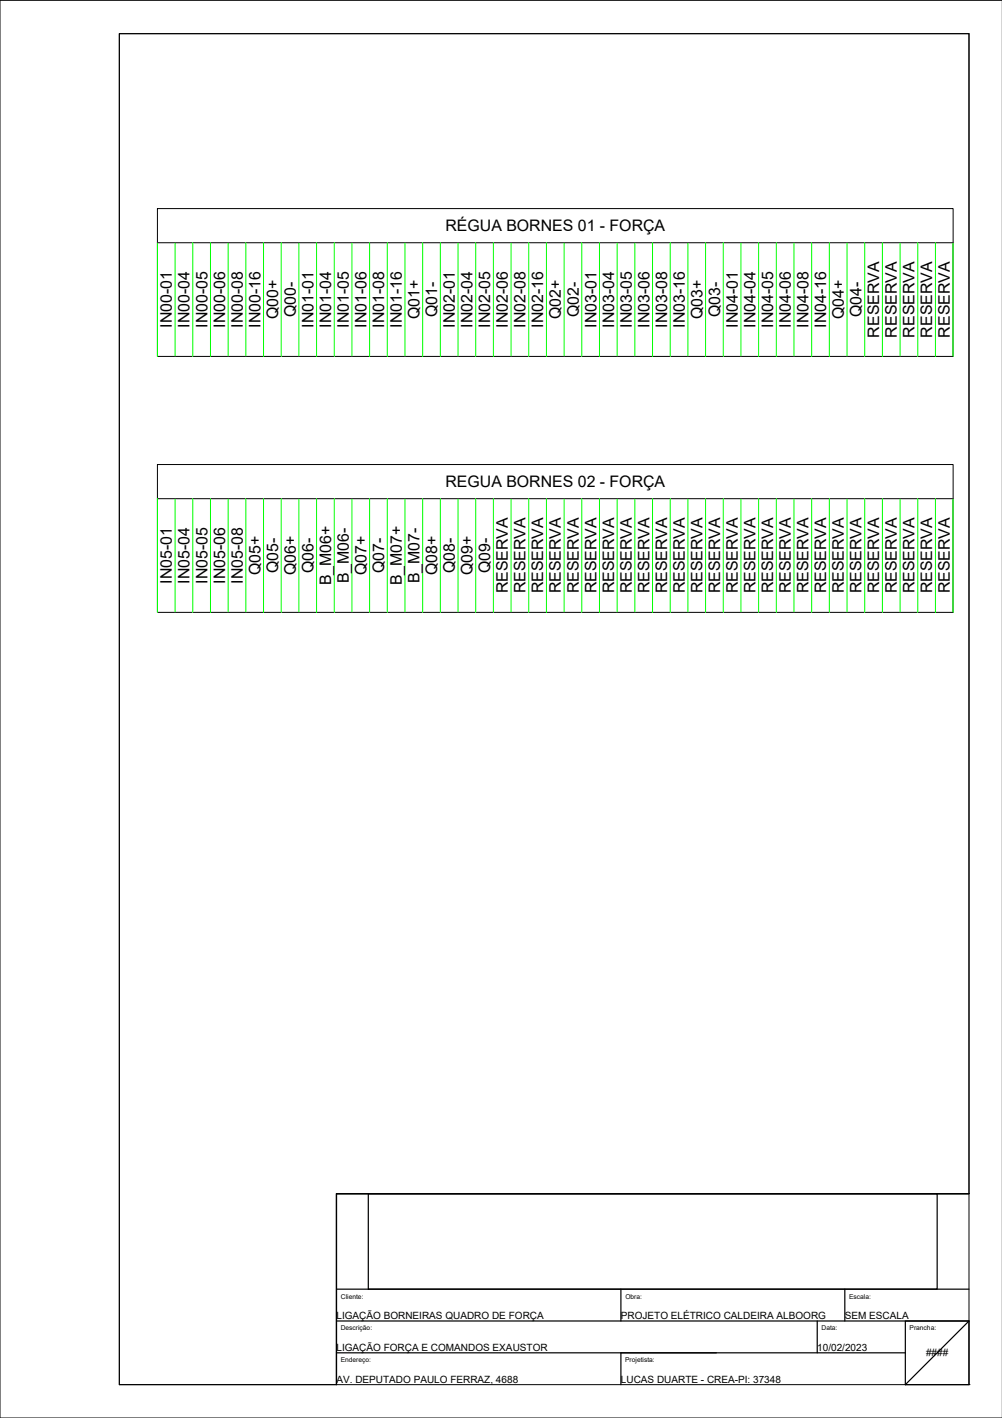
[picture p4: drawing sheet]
<svg xmlns="http://www.w3.org/2000/svg" width="210mm" height="297mm" viewBox="0 0 210 297" stroke-linecap="round" stroke-linejoin="round" font-family="sans-serif">
<defs><g id="words">
<g font-size="3.3">
<text x="93.3" y="48.5">RÉGUA BORNES 01 - FORÇA</text>
<text x="36" y="68.7" transform="rotate(-90 36 68.7)">IN00-01</text>
<text x="39.7" y="68.7" transform="rotate(-90 39.7 68.7)">IN00-04</text>
<text x="43.4" y="68.7" transform="rotate(-90 43.4 68.7)">IN00-05</text>
<text x="47.1" y="68.7" transform="rotate(-90 47.1 68.7)">IN00-06</text>
<text x="50.8" y="68.7" transform="rotate(-90 50.8 68.7)">IN00-08</text>
<text x="54.5" y="68.7" transform="rotate(-90 54.5 68.7)">IN00-16</text>
<text x="58.3" y="66.9" transform="rotate(-90 58.3 66.9)">Q00+</text>
<text x="62" y="66.4" transform="rotate(-90 62 66.4)">Q00-</text>
<text x="65.7" y="68.7" transform="rotate(-90 65.7 68.7)">IN01-01</text>
<text x="69.4" y="68.7" transform="rotate(-90 69.4 68.7)">IN01-04</text>
<text x="73.1" y="68.7" transform="rotate(-90 73.1 68.7)">IN01-05</text>
<text x="76.8" y="68.7" transform="rotate(-90 76.8 68.7)">IN01-06</text>
<text x="80.5" y="68.7" transform="rotate(-90 80.5 68.7)">IN01-08</text>
<text x="84.2" y="68.7" transform="rotate(-90 84.2 68.7)">IN01-16</text>
<text x="87.9" y="66.9" transform="rotate(-90 87.9 66.9)">Q01+</text>
<text x="91.6" y="66.4" transform="rotate(-90 91.6 66.4)">Q01-</text>
<text x="95.3" y="68.7" transform="rotate(-90 95.3 68.7)">IN02-01</text>
<text x="99" y="68.7" transform="rotate(-90 99 68.7)">IN02-04</text>
<text x="102.7" y="68.7" transform="rotate(-90 102.7 68.7)">IN02-05</text>
<text x="106.4" y="68.7" transform="rotate(-90 106.4 68.7)">IN02-06</text>
<text x="110.1" y="68.7" transform="rotate(-90 110.1 68.7)">IN02-08</text>
<text x="113.8" y="68.7" transform="rotate(-90 113.8 68.7)">IN02-16</text>
<text x="117.5" y="66.9" transform="rotate(-90 117.5 66.9)">Q02+</text>
<text x="121.2" y="66.4" transform="rotate(-90 121.2 66.4)">Q02-</text>
<text x="124.9" y="68.7" transform="rotate(-90 124.9 68.7)">IN03-01</text>
<text x="128.6" y="68.7" transform="rotate(-90 128.6 68.7)">IN03-04</text>
<text x="132.3" y="68.7" transform="rotate(-90 132.3 68.7)">IN03-05</text>
<text x="136" y="68.7" transform="rotate(-90 136 68.7)">IN03-06</text>
<text x="139.7" y="68.7" transform="rotate(-90 139.7 68.7)">IN03-08</text>
<text x="143.4" y="68.7" transform="rotate(-90 143.4 68.7)">IN03-16</text>
<text x="147.2" y="66.9" transform="rotate(-90 147.2 66.9)">Q03+</text>
<text x="150.9" y="66.4" transform="rotate(-90 150.9 66.4)">Q03-</text>
<text x="154.6" y="68.7" transform="rotate(-90 154.6 68.7)">IN04-01</text>
<text x="158.3" y="68.7" transform="rotate(-90 158.3 68.7)">IN04-04</text>
<text x="162" y="68.7" transform="rotate(-90 162 68.7)">IN04-05</text>
<text x="165.7" y="68.7" transform="rotate(-90 165.7 68.7)">IN04-06</text>
<text x="169.4" y="68.7" transform="rotate(-90 169.4 68.7)">IN04-08</text>
<text x="173.1" y="68.7" transform="rotate(-90 173.1 68.7)">IN04-16</text>
<text x="176.8" y="66.9" transform="rotate(-90 176.8 66.9)">Q04+</text>
<text x="180.5" y="66.4" transform="rotate(-90 180.5 66.4)">Q04-</text>
<text x="184.2" y="70.7" transform="rotate(-90 184.2 70.7)">RESERVA</text>
<text x="187.9" y="70.7" transform="rotate(-90 187.9 70.7)">RESERVA</text>
<text x="191.6" y="70.7" transform="rotate(-90 191.6 70.7)">RESERVA</text>
<text x="195.3" y="70.7" transform="rotate(-90 195.3 70.7)">RESERVA</text>
<text x="199" y="70.7" transform="rotate(-90 199 70.7)">RESERVA</text>
<text x="93.3" y="102.1">REGUA BORNES 02 - FORÇA</text>
<text x="36" y="122.3" transform="rotate(-90 36 122.3)">IN05-01</text>
<text x="39.7" y="122.3" transform="rotate(-90 39.7 122.3)">IN05-04</text>
<text x="43.4" y="122.3" transform="rotate(-90 43.4 122.3)">IN05-05</text>
<text x="47.1" y="122.3" transform="rotate(-90 47.1 122.3)">IN05-06</text>
<text x="50.8" y="122.3" transform="rotate(-90 50.8 122.3)">IN05-08</text>
<text x="54.5" y="120.5" transform="rotate(-90 54.5 120.5)">Q05+</text>
<text x="58.3" y="120.1" transform="rotate(-90 58.3 120.1)">Q05-</text>
<text x="62" y="120.5" transform="rotate(-90 62 120.5)">Q06+</text>
<text x="65.7" y="120.1" transform="rotate(-90 65.7 120.1)">Q06-</text>
<text x="69.4" y="122.6" transform="rotate(-90 69.4 122.6)">B_M06+</text>
<text x="73.1" y="122.2" transform="rotate(-90 73.1 122.2)">B_M06-</text>
<text x="76.8" y="120.5" transform="rotate(-90 76.8 120.5)">Q07+</text>
<text x="80.5" y="120.1" transform="rotate(-90 80.5 120.1)">Q07-</text>
<text x="84.2" y="122.6" transform="rotate(-90 84.2 122.6)">B_M07+</text>
<text x="87.9" y="122.2" transform="rotate(-90 87.9 122.2)">B_M07-</text>
<text x="91.6" y="120.5" transform="rotate(-90 91.6 120.5)">Q08+</text>
<text x="95.3" y="120.1" transform="rotate(-90 95.3 120.1)">Q08-</text>
<text x="99" y="120.5" transform="rotate(-90 99 120.5)">Q09+</text>
<text x="102.7" y="120.1" transform="rotate(-90 102.7 120.1)">Q09-</text>
<text x="106.4" y="124.3" transform="rotate(-90 106.4 124.3)">RESERVA</text>
<text x="110.1" y="124.3" transform="rotate(-90 110.1 124.3)">RESERVA</text>
<text x="113.8" y="124.3" transform="rotate(-90 113.8 124.3)">RESERVA</text>
<text x="117.5" y="124.3" transform="rotate(-90 117.5 124.3)">RESERVA</text>
<text x="121.2" y="124.3" transform="rotate(-90 121.2 124.3)">RESERVA</text>
<text x="124.9" y="124.3" transform="rotate(-90 124.9 124.3)">RESERVA</text>
<text x="128.6" y="124.3" transform="rotate(-90 128.6 124.3)">RESERVA</text>
<text x="132.3" y="124.3" transform="rotate(-90 132.3 124.3)">RESERVA</text>
<text x="136" y="124.3" transform="rotate(-90 136 124.3)">RESERVA</text>
<text x="139.7" y="124.3" transform="rotate(-90 139.7 124.3)">RESERVA</text>
<text x="143.4" y="124.3" transform="rotate(-90 143.4 124.3)">RESERVA</text>
<text x="147.2" y="124.3" transform="rotate(-90 147.2 124.3)">RESERVA</text>
<text x="150.9" y="124.3" transform="rotate(-90 150.9 124.3)">RESERVA</text>
<text x="154.6" y="124.3" transform="rotate(-90 154.6 124.3)">RESERVA</text>
<text x="158.3" y="124.3" transform="rotate(-90 158.3 124.3)">RESERVA</text>
<text x="162" y="124.3" transform="rotate(-90 162 124.3)">RESERVA</text>
<text x="165.7" y="124.3" transform="rotate(-90 165.7 124.3)">RESERVA</text>
<text x="169.4" y="124.3" transform="rotate(-90 169.4 124.3)">RESERVA</text>
<text x="173.1" y="124.3" transform="rotate(-90 173.1 124.3)">RESERVA</text>
<text x="176.8" y="124.3" transform="rotate(-90 176.8 124.3)">RESERVA</text>
<text x="180.5" y="124.3" transform="rotate(-90 180.5 124.3)">RESERVA</text>
<text x="184.2" y="124.3" transform="rotate(-90 184.2 124.3)">RESERVA</text>
<text x="187.9" y="124.3" transform="rotate(-90 187.9 124.3)">RESERVA</text>
<text x="191.6" y="124.3" transform="rotate(-90 191.6 124.3)">RESERVA</text>
<text x="195.3" y="124.3" transform="rotate(-90 195.3 124.3)">RESERVA</text>
<text x="199" y="124.3" transform="rotate(-90 199 124.3)">RESERVA</text>
</g>
<g font-size="2.1">
<text x="70.5" y="276.3">LIGAÇÃO BORNEIRAS QUADRO DE FORÇA</text>
<text x="130.1" y="276.3">PROJETO ELÉTRICO CALDEIRA ALBOORG</text>
<text x="177" y="276.3">SEM ESCALA</text>
<text x="70.5" y="282.9">LIGAÇÃO FORÇA E COMANDOS EXAUSTOR</text>
<text x="171.2" y="282.9">10/02/2023</text>
<text x="194" y="284.1">####</text>
<text x="70.5" y="289.6">AV. DEPUTADO PAULO FERRAZ, 4688</text>
<text x="130.1" y="289.6">LUCAS DUARTE - CREA-PI: 37348</text>
</g>
<g font-size="1.4">
<text x="71.4" y="272.1">Cliente:</text>
<text x="131" y="272.1">Obra:</text>
<text x="177.9" y="272">Escala:</text>
<text x="71.4" y="278.7">Descrição:</text>
<text x="172.1" y="278.7">Data:</text>
<text x="190.5" y="278.7">Prancha:</text>
<text x="71.4" y="285.4">Endereço:</text>
<text x="131" y="285.4">Projetista:</text>
</g>
</g></defs>
<!-- layer: 0 -->
<path d="M25 7.1h178v242.9h-132.5v40.1h-45.5zM210 .1h-210v296.9h210M33 43.7h166.7v31h-166.7zM33 50.8h166.7M33 97.3h166.7v31h-166.7zM33 104.5h166.7M25 290.1h178M25 290.1v-283h178v283M203 290.1h.1" fill="none" stroke="#000" stroke-width=".21"/>
<!-- layer: CAMPO -->
<g fill="none" stroke="#0f0" stroke-width=".21">
<path d="M33 50.8v23.9M36.7 50.8v23.9M40.4 50.8v23.9M44.1 50.8v23.9M47.8 50.8v23.9M51.5 50.8v23.9M55.2 50.8v23.9M58.9 50.8v23.9M62.6 50.8v23.9M66.3 50.8v23.9M70 50.8v23.9M73.7 50.8v23.9"/>
<path d="M77.4 50.8v23.9M81.1 50.8v23.9M84.8 50.8v23.9M88.5 50.8v23.9M92.2 50.8v23.9M95.9 50.8v23.9M99.7 50.8v23.9M103.4 50.8v23.9M107.1 50.8v23.9M110.8 50.8v23.9M114.5 50.8v23.9M118.2 50.8v23.9"/>
<path d="M121.9 50.8v23.9M125.6 50.8v23.9M129.3 50.8v23.9M133 50.8v23.9M136.7 50.8v23.9M140.4 50.8v23.9M144.1 50.8v23.9M147.8 50.8v23.9M151.5 50.8v23.9M155.2 50.8v23.9M158.9 50.8v23.9M162.6 50.8v23.9"/>
<path d="M166.3 50.8v23.9M170 50.8v23.9M173.7 50.8v23.9M177.4 50.8v23.9M181.1 50.8v23.9M184.8 50.8v23.9M188.6 50.8v23.9M192.3 50.8v23.9M196 50.8v23.9M199.7 50.8v23.9M33 104.5v23.8M36.7 104.5v23.8"/>
<path d="M40.4 104.5v23.8M44.1 104.5v23.8M47.8 104.5v23.8M51.5 104.5v23.8M55.2 104.5v23.8M58.9 104.5v23.8M62.6 104.5v23.8M66.3 104.5v23.8M70 104.5v23.8M73.7 104.5v23.8M77.4 104.5v23.8M81.1 104.5v23.8"/>
<path d="M84.8 104.5v23.8M88.5 104.5v23.8M92.2 104.5v23.8M95.9 104.5v23.8M99.7 104.5v23.8M103.4 104.5v23.8M107.1 104.5v23.8M110.8 104.5v23.8M114.5 104.5v23.8M118.2 104.5v23.8M121.9 104.5v23.8M125.6 104.5v23.8"/>
<path d="M129.3 104.5v23.8M133 104.5v23.8M136.7 104.5v23.8M140.4 104.5v23.8M144.1 104.5v23.8M147.8 104.5v23.8M151.5 104.5v23.8M155.2 104.5v23.8M158.9 104.5v23.8M162.6 104.5v23.8M166.3 104.5v23.8M170 104.5v23.8"/>
<path d="M173.7 104.5v23.8M177.4 104.5v23.8M181.1 104.5v23.8M184.8 104.5v23.8M188.6 104.5v23.8M192.3 104.5v23.8M196 104.5v23.8M199.7 104.5v23.8"/>
</g>
<!-- layer: 0 -->
<path d="M70.5 250h132.5h-132.5v40.1zM77.2 250h119.1v20.1h-119.1zM70.5 270.1h132.5M70.5 276.7h132.5l-13.3 13.4M130.1 270.1v6.6M171.2 276.7v6.7M177 270.1v6.6M189.7 276.7h13.3v13.4h-13.3zM70.5 283.4h119.2M130.1 283.4v6.7" fill="none" stroke="#000" stroke-width=".25"/>
<use href="#words"/>
</svg>
